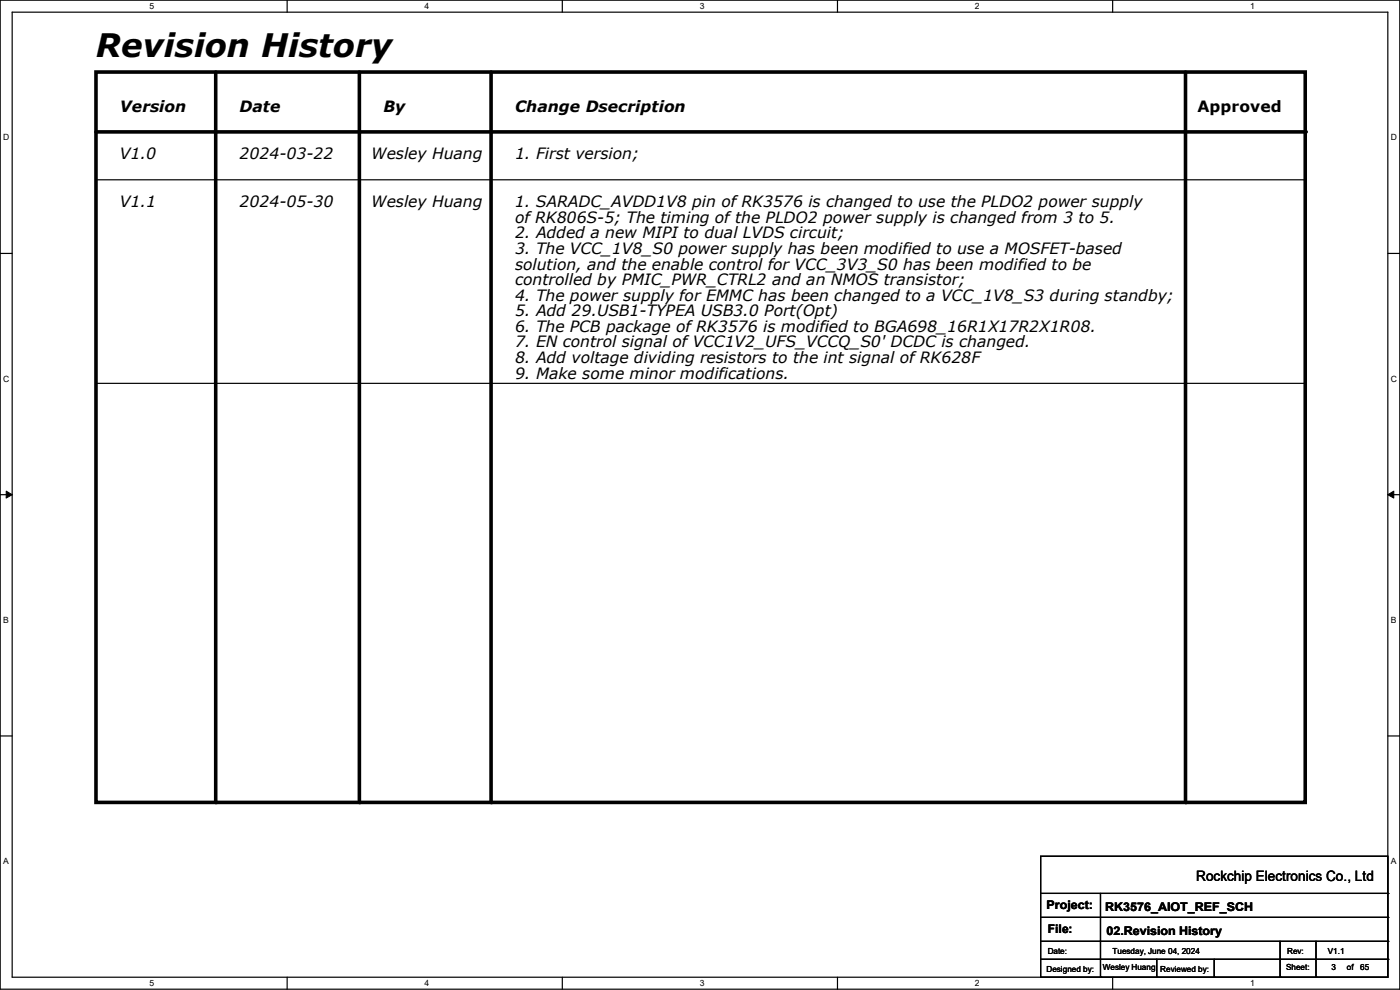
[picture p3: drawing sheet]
<svg xmlns="http://www.w3.org/2000/svg" width="297mm" height="210mm" viewBox="0 0 297 210" stroke-linecap="round" stroke-linejoin="round" font-family="sans-serif">
<defs><g id="words">
<text font-size="6.9" x="20.4" y="12">Revision History</text>
<g font-size="3.3">
<text x="25.4" y="23.7">Version</text>
<text x="50.8" y="23.7">Date</text>
<text x="81.3" y="23.7">By</text>
<text x="109.3" y="23.7">Change Dsecription</text>
<text x="254" y="23.7">Approved</text>
<text x="25.4" y="33.8">V1.0</text>
<text x="50.8" y="33.8">2024-03-22</text>
<text x="78.8" y="33.8">Wesley Huang</text>
<text x="109.3" y="33.8">1. First version;</text>
<text x="25.4" y="44">V1.1</text>
<text x="50.8" y="44">2024-05-30</text>
<text x="78.8" y="44">Wesley Huang</text>
<text x="109.2" y="44">1. SARADC_AVDD1V8 pin of RK3576 is changed to use the PLDO2 power supply</text>
<text x="109.3" y="47.3">of RK806S-5; The timing of the PLDO2 power supply is changed from 3 to 5.</text>
<text x="109.3" y="50.6">2. Added a new MIPI to dual LVDS circuit;</text>
<text x="109.3" y="53.9">3. The VCC_1V8_S0 power supply has been modified to use a MOSFET-based</text>
<text x="109.3" y="57.2">solution, and the enable control for VCC_3V3_S0 has been modified to be</text>
<text x="109.3" y="60.5">controlled by PMIC_PWR_CTRL2 and an NMOS transistor;</text>
<text x="109.3" y="63.8">4. The power supply for EMMC has been changed to a VCC_1V8_S3 during standby;</text>
<text x="109.3" y="67.1">5. Add 29.USB1-TYPEA USB3.0 Port(Opt)</text>
<text x="109.3" y="70.4">6. The PCB package of RK3576 is modified to BGA698_16R1X17R2X1R08.</text>
<text x="109.3" y="73.7">7. EN control signal of VCC1V2_UFS_VCCQ_S0' DCDC is changed.</text>
<text x="109.3" y="77">8. Add voltage dividing resistors to the int signal of RK628F</text>
<text x="109.3" y="80.3">9. Make some minor modifications.</text>
</g>
<text font-size="3" x="253.8" y="186.9">Rockchip Electronics Co., Ltd</text>
<g font-size="2.5">
<text x="222" y="192.9">Project:</text>
<text x="222.3" y="198">File:</text>
<text x="234.5" y="193.2">RK3576_AIOT_REF_SCH</text>
<text x="234.7" y="198.2">02.Revision History</text>
</g>
<g font-size="1.8">
<text x="31.7" y="1.9">5</text>
<text x="90.1" y="1.9">4</text>
<text x="148.5" y="1.9">3</text>
<text x="206.8" y="1.9">2</text>
<text x="265.2" y="1.9">1</text>
<text x=".7" y="29.8">D</text>
<text x="295.1" y="29.8">D</text>
<text x=".7" y="80.9">C</text>
<text x="295.1" y="80.9">C</text>
<text x=".7" y="132.1">B</text>
<text x="295.1" y="132.1">B</text>
<text x=".7" y="183.3">A</text>
<text x="295.1" y="183.3">A</text>
<text x="222.3" y="202.3">Date:</text>
<text x="236" y="202.3">Tuesday, June 04, 2024</text>
<text x="273.1" y="202.3">Rev:</text>
<text x="281.7" y="202.3">V1.1</text>
<text x="31.7" y="209.2">5</text>
<text x="90.1" y="209.2">4</text>
<text x="148.5" y="209.2">3</text>
<text x="206.8" y="209.2">2</text>
<text x="222" y="206.1">Designed by:</text>
<text x="234" y="205.9">Wesley Huang</text>
<text x="246.2" y="206.1">Reviewed by:</text>
<text x="265.2" y="209.2">1</text>
<text x="272.8" y="205.9">Sheet:</text>
<text x="282.5" y="205.9">3</text>
<text x="285.7" y="205.9">of</text>
<text x="288.6" y="205.9">65</text>
</g>
</g></defs>
<path d="M0 0h297v209.8h-297zM2.6 2.6h291.8v204.7h-291.8z" fill="none" stroke="#000" stroke-width=".25"/>
<g fill="#fff">
<path d="M31.7 .3h1v2h-1z"/>
<path d="M31.7 207.6h1v1.9h-1z"/>
</g>
<path d="M60.9 0v2.6M60.9 207.3v2.5" fill="none" stroke="#000" stroke-width=".25"/>
<g fill="#fff">
<path d="M90.1 .3h1v2h-1z"/>
<path d="M90.1 207.6h1v1.9h-1z"/>
</g>
<path d="M119.3 0v2.6M119.3 207.3v2.5" fill="none" stroke="#000" stroke-width=".25"/>
<g fill="#fff">
<path d="M148.5 .3h.9v2h-.9z"/>
<path d="M148.5 207.6h.9v1.9h-.9z"/>
</g>
<path d="M177.7 0v2.6M177.7 207.3v2.5" fill="none" stroke="#000" stroke-width=".25"/>
<g fill="#fff">
<path d="M206.8 .3h1v2h-1z"/>
<path d="M206.8 207.6h1v1.9h-1z"/>
</g>
<path d="M236.1 0v2.6M236.1 207.3v2.5" fill="none" stroke="#000" stroke-width=".25"/>
<g fill="#fff">
<path d="M265.2 .3h1v2h-1z"/>
<path d="M265.2 207.6h1v1.9h-1z"/>
<path d="M.7 28.2h1.2v1.9h-1.2z"/>
<path d="M295.1 28.2h1.2v1.9h-1.2z"/>
<path d="M.7 79.3h1.2v2h-1.2z"/>
<path d="M295.1 79.3h1.2v2h-1.2z"/>
</g>
<path d="M0 53.8h2.6M294.4 53.8h2.6" fill="none" stroke="#000" stroke-width=".25"/>
<g fill="#fff">
<path d="M.7 130.5h1.2v2h-1.2z"/>
<path d="M295.1 130.5h1.1v2h-1.1z"/>
</g>
<path d="M0 104.9h2.6M294.4 104.9h2.6" fill="none" stroke="#000" stroke-width=".25"/>
<path d="M1.3 104.2l1.3 .7-1.3 .8zM294.4 104.9l1.3-.7v1.5z" fill="#000" stroke="#000" stroke-width=".21"/>
<g fill="#fff">
<path d="M.7 181.7h1.2v2h-1.2z"/>
<path d="M295.1 181.7h1.1v2h-1.1z"/>
</g>
<g fill="none" stroke="#000" stroke-width=".25">
<path d="M20.4 38.1h256.5M276.9 38.1h.1M20.4 81.3h256.5M276.9 81.3h.1M0 156.1h2.6M294.4 156.1h2.6M220.8 181.7h73.6v25.6h-73.6zM220.8 189.5h73.6M220.8 194.6h73.6M220.8 199.7h73.6M233.5 189.5v17.8M271.6 199.7v7.6"/>
<path d="M279.2 199.7v7.6M294.4 189.5h.1M294.4 194.6h.1M294.4 199.7h.1M220.8 203.5h73.6M233.5 207.3h.1M245.4 207.3h.1M245.4 203.5v3.8M257.6 207.3h.1M257.6 203.5v3.8M271.6 207.3h.1M279.2 207.3h.1"/>
<path d="M294.4 203.5h.1"/>
</g>
<path d="M20.4 15.3h256.5v154.9h-256.5zM45.8 15.3v154.9M76.2 15.3v154.9M104.2 15.3v154.9M251.5 15.3v154.9M20.4 28h256.5" fill="none" stroke="#000" stroke-width=".76"/>
<g fill="#000">
<circle cx="276.9" cy="28" r=".38"/>
<circle cx="45.8" cy="170.2" r=".38"/>
<circle cx="76.2" cy="170.2" r=".38"/>
<circle cx="104.2" cy="170.2" r=".38"/>
<circle cx="251.5" cy="170.2" r=".38"/>
</g>
<use href="#words"/>
</svg>
